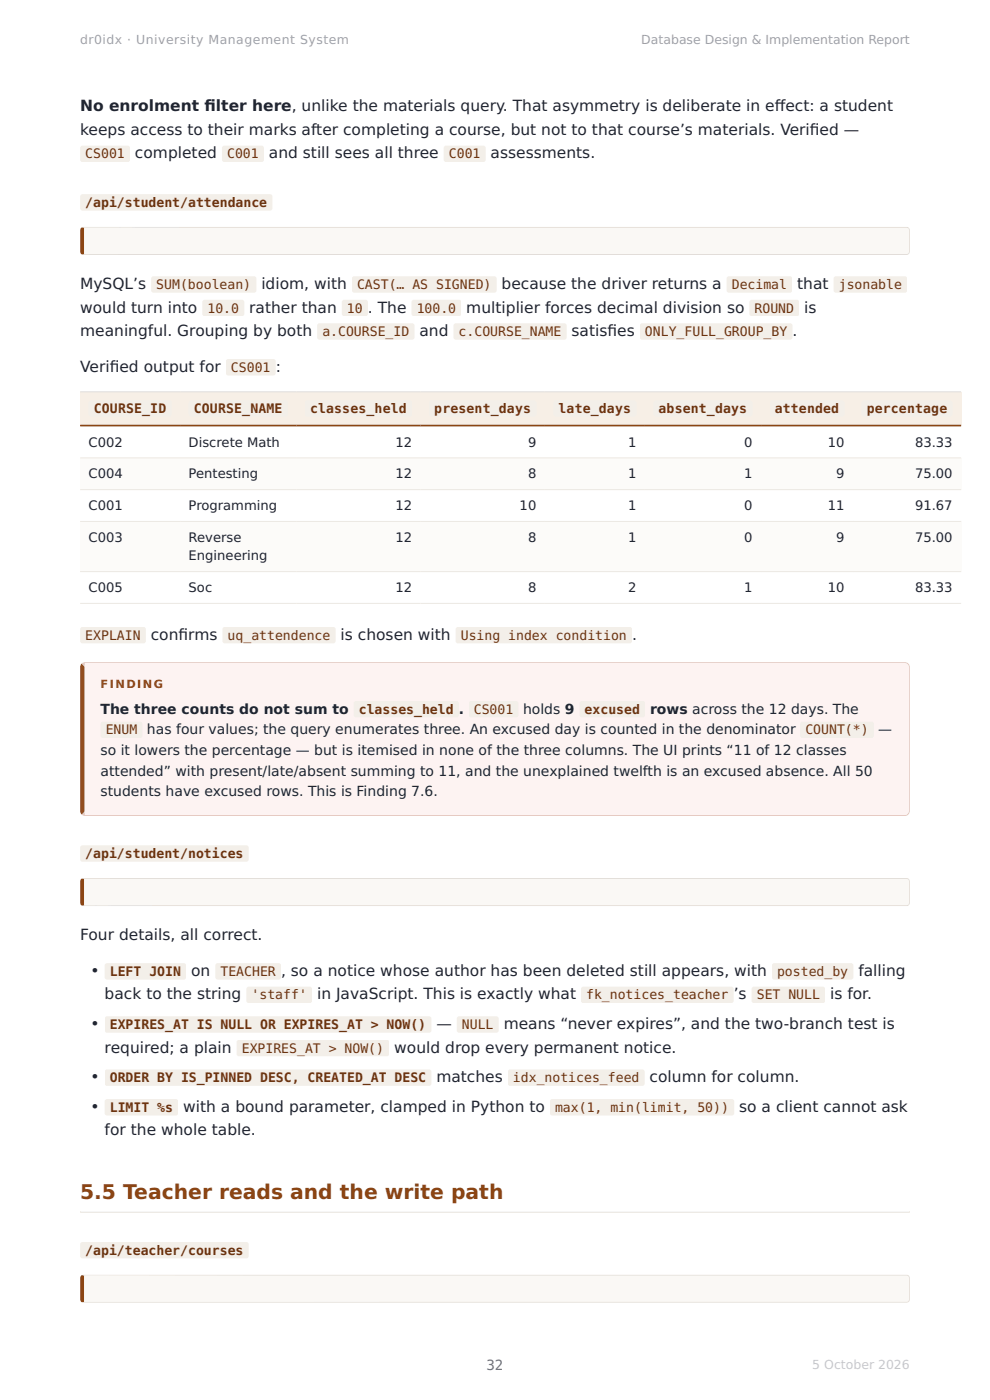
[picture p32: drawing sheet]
<svg xmlns="http://www.w3.org/2000/svg" width="210mm" height="297mm" viewBox="0 0 210 297" stroke-linecap="round" stroke-linejoin="round" font-family="sans-serif">
<defs><g id="words">
<text font-size="4.3" fill="#8b4513" x="17" y="254.3">5.5 Teacher reads and the write path</text>
<g font-size="3.3" fill="#1f2430">
<text x="17" y="23.6">No enrolment f</text>
<text x="43.4" y="23.6">ilter here, unlike the materials query. That asymmetry is deliberate in ef</text>
<text x="164.3" y="23.6">fect: a student</text>
<text x="17" y="28.6">keeps access to their marks after completing a course, but not to that course’s materials. Verif</text>
<text x="171.8" y="28.6">ied —</text>
<text x="28.6" y="33.6">completed</text>
<text x="57" y="33.6">and still sees all three</text>
<text x="104.1" y="33.6">assessments.</text>
<text x="17" y="61.3">MySQL’s</text>
<text x="55.4" y="61.3">idiom, with</text>
<text x="106.4" y="61.3">because the driver returns a</text>
<text x="169.1" y="61.3">that</text>
<text x="17" y="66.3">would turn into</text>
<text x="17" y="71.3">meaningful. Grouping by both</text>
<text x="52.9" y="66.3">rather than</text>
<text x="78.1" y="66.3">. The</text>
<text x="89" y="71.3">and</text>
<text x="98.9" y="66.3">multiplier forces decimal division so</text>
<text x="121.2" y="71.3">satisf</text>
<text x="128.9" y="71.3">ies</text>
<text x="168.1" y="71.3">.</text>
<text x="170.6" y="66.3">is</text>
<text x="17" y="78.9">Verif</text>
<text x="23.3" y="78.9">ied output for</text>
<text x="58.5" y="78.9">:</text>
<text x="32" y="135.7">conf</text>
<text x="37.9" y="135.7">irms</text>
<text x="72.2" y="135.7">is chosen with</text>
<text x="134.1" y="135.7">.</text>
<text x="17" y="199.4">Four details, all correct.</text>
<text x="19.2" y="207">•</text>
<text x="40.5" y="207">on</text>
<text x="59.6" y="207">, so a notice whose author has been deleted still appears, with</text>
<text x="182.1" y="207">falling</text>
<text x="22.2" y="212">back to the string</text>
<text x="67.3" y="212">in JavaScript. This is exactly what</text>
<text x="155.6" y="212">’s</text>
<text x="176.1" y="212">is for.</text>
<text x="19.2" y="218.3">•</text>
<text x="92.6" y="218.3">—</text>
<text x="106.8" y="218.3">means “never expires”, and the two-branch test is</text>
<text x="22.2" y="223.3">required; a plain</text>
<text x="83.6" y="223.3">would drop every permanent notice.</text>
<text x="19.2" y="229.6">•</text>
<text x="92.6" y="229.6">matches</text>
<text x="137.8" y="229.6">column for column.</text>
<text x="19.2" y="235.9">•</text>
<text x="38.9" y="235.9">with a bound parameter, clamped in Python to</text>
<text x="156.8" y="235.9">so a client cannot ask</text>
<text x="22.2" y="240.9">for the whole table.</text>
</g>
<g font-size="3" fill="#1f2430">
<text x="21.3" y="151.4">The three counts do not sum to</text>
<text x="31.2" y="155.8">has four values; the query enumerates three. An excused day is counted in the denominator</text>
<text x="110.9" y="151.4">holds 9</text>
<text x="137.9" y="151.4">rows across the 12 days. The</text>
<text x="186.3" y="155.8">—</text>
<text x="21.3" y="160.2">so it lowers the percentage — but is itemised in none of the three columns. The UI prints “11 of 12 classes</text>
<text x="21.3" y="164.6">attended” with present/late/absent summing to 11, and the unexplained twelfth is an excused absence. All 50</text>
<text x="21.3" y="169">students have excused rows. This is Finding 7.6.</text>
</g>
<text font-size="3" fill="#6b7280" x="103.2" y="290.5">32</text>
<g font-size="2.8" fill="#6b3410">
<text x="18.1" y="33.6">CS001</text>
<text x="48.2" y="33.6">C001</text>
<text x="95.2" y="33.6">C001</text>
<text x="18.1" y="43.9">/api/student/attendance</text>
<text x="33.2" y="61.3">SUM(boolean)</text>
<text x="75.7" y="61.3">CAST(… AS SIGNED)</text>
<text x="155.2" y="61.3">Decimal</text>
<text x="177.9" y="61.3">jsonable</text>
<text x="44" y="66.3">10.0</text>
<text x="68.4" y="71.3">a.COURSE_ID</text>
<text x="73.6" y="66.3">10</text>
<text x="88.4" y="66.3">100.0</text>
<text x="97.3" y="71.3">c.COURSE_NAME</text>
<text x="136.8" y="71.3">ONLY_FULL_GROUP_BY</text>
<text x="160.1" y="66.3">ROUND</text>
<text x="49" y="78.9">CS001</text>
<text x="19.9" y="87.6">COURSE_ID</text>
<text x="41.1" y="87.6">COURSE_NAME</text>
<text x="65.8" y="87.6">classes_held</text>
<text x="92.1" y="87.6">present_days</text>
<text x="118.5" y="87.6">late_days</text>
<text x="139.7" y="87.6">absent_days</text>
<text x="164.3" y="87.6">attended</text>
<text x="183.8" y="87.6">percentage</text>
<text x="18.1" y="135.7">EXPLAIN</text>
<text x="48.3" y="135.7">uq_attendence</text>
<text x="97.7" y="135.7">Using index condition</text>
<text x="22.4" y="155.8">ENUM</text>
<text x="76.1" y="151.4">classes_held .</text>
<text x="100.5" y="151.4">CS001</text>
<text x="124" y="151.4">excused</text>
<text x="170.8" y="155.8">COUNT(*)</text>
<text x="18.1" y="182">/api/student/notices</text>
<text x="23.3" y="207">LEFT JOIN</text>
<text x="46.8" y="207">TEACHER</text>
<text x="164.8" y="207">posted_by</text>
<text x="53.4" y="212">'staff'</text>
<text x="124.3" y="212">fk_notices_teacher</text>
<text x="160.5" y="212">SET NULL</text>
<text x="23.3" y="218.3">EXPIRES_AT IS NULL OR EXPIRES_AT &gt; NOW()</text>
<text x="98" y="218.3">NULL</text>
<text x="51.3" y="223.3">EXPIRES_AT &gt; NOW()</text>
<text x="23.3" y="229.6">ORDER BY IS_PINNED DESC, CREATED_AT DESC</text>
<text x="108.8" y="229.6">idx_notices_feed</text>
<text x="23.3" y="235.9">LIMIT %s</text>
<text x="117.7" y="235.9">max(1, min(limit, 50))</text>
<text x="18.1" y="266.2">/api/teacher/courses</text>
</g>
<g font-size="2.8" fill="#1f2430">
<text x="18.8" y="94.7">C002</text>
<text x="40" y="94.7">Discrete Math</text>
<text x="83.9" y="94.7">12</text>
<text x="112" y="94.7">9</text>
<text x="133.2" y="94.7">1</text>
<text x="157.9" y="94.7">0</text>
<text x="175.6" y="94.7">10</text>
<text x="194.1" y="94.7">83.33</text>
<text x="18.8" y="101.5">C004</text>
<text x="40" y="101.5">Pentesting</text>
<text x="83.9" y="101.5">12</text>
<text x="112" y="101.5">8</text>
<text x="133.2" y="101.5">1</text>
<text x="157.9" y="101.5">1</text>
<text x="177.4" y="101.5">9</text>
<text x="194.1" y="101.5">75.00</text>
<text x="18.8" y="108.2">C001</text>
<text x="40" y="108.2">Programming</text>
<text x="83.9" y="108.2">12</text>
<text x="110.2" y="108.2">10</text>
<text x="133.2" y="108.2">1</text>
<text x="157.9" y="108.2">0</text>
<text x="175.6" y="108.2">11</text>
<text x="194.1" y="108.2">91.67</text>
<text x="18.8" y="115">C003</text>
<text x="40" y="115">Reverse</text>
<text x="40" y="118.9">Engineering</text>
<text x="83.9" y="115">12</text>
<text x="112" y="115">8</text>
<text x="133.2" y="115">1</text>
<text x="157.9" y="115">0</text>
<text x="177.4" y="115">9</text>
<text x="194.1" y="115">75.00</text>
<text x="18.8" y="125.6">C005</text>
<text x="40" y="125.6">Soc</text>
<text x="83.9" y="125.6">12</text>
<text x="112" y="125.6">8</text>
<text x="133.2" y="125.6">2</text>
<text x="157.9" y="125.6">1</text>
<text x="175.6" y="125.6">10</text>
<text x="194.1" y="125.6">83.33</text>
</g>
<g font-size="2.6" fill="#98a2b3">
<text x="17" y="9.4">dr0idx · University Management System</text>
<text x="136" y="9.4">Database Design &amp; Implementation Report</text>
</g>
<text font-size="2.6" fill="#c4c9d1" x="172.3" y="290.4">5 October 2026</text>
<text font-size="2.4" fill="#b3261e" x="21.3" y="146">FINDING</text>
</g></defs>
<path d="M17 48.1h176v6h-176z" fill="#faf8f5"/>
<path d="M17.8 53.3h175a.53 .53 0 0 1-.5 .6h-174.5zM17 53.3l176 .1a.71 .71 0 0 1-.7 .7h-174.6a.71 .71 0 0 1-.7-.8z" fill-rule="evenodd" fill="#e0dcd6"/>
<path d="M17.8 48.3l.1 5.6zM17.2 48.3l.7-.2v6a.75 .75 0 0 1-.9-.7v-4.6z" fill-rule="evenodd" fill="#8b4513"/>
<g fill="#e0dcd6">
<path d="M192.2 48.3a.53 .53 0 0 1 .6 .5v4.6a.53 .53 0 0 1-.6 .5zM192.2 48.1h.1a.71 .71 0 0 1 .7 .7v4.6a.6 .6 0 0 1-.8 .6z" fill-rule="evenodd"/>
<path d="M17.8 48.3h174.5a.53 .53 0 0 1 .5 .6h-175zM17.2 48.3l.5-.2h174.6a.6 .6 0 0 1 .6 .8h-175.9z" fill-rule="evenodd"/>
</g>
<g fill="#f7efe6">
<path d="M17 83.1h21.2v7.2h-21.2z"/>
<path d="M38.2 83.1h24.7v7.2h-24.7z"/>
<path d="M62.9 83.1h26.3v7.2h-26.3z"/>
<path d="M89.2 83.1h26.4v7.2h-26.4z"/>
<path d="M115.6 83.1h21.2v7.2h-21.2z"/>
<path d="M136.8 83.1h24.6v7.2h-24.6z"/>
<path d="M161.4 83.1h19.5v7.2h-19.5z"/>
<path d="M180.9 83.1h23v7.2h-23z"/>
</g>
<g fill="#fcfbf9">
<path d="M17 97.1h21.2v6.8h-21.2z"/>
<path d="M38.2 97.1h24.7v6.8h-24.7z"/>
<path d="M62.9 97.1h26.3v6.8h-26.3z"/>
<path d="M89.2 97.1h26.4v6.8h-26.4z"/>
<path d="M115.6 97.1h21.2v6.8h-21.2z"/>
<path d="M136.8 97.1h24.6v6.8h-24.6z"/>
<path d="M161.4 97.1h19.5v6.8h-19.5z"/>
<path d="M180.9 97.1h23v6.8h-23z"/>
<path d="M17 110.6h21.2v10.7h-21.2z"/>
<path d="M38.2 110.6h24.7v10.7h-24.7z"/>
<path d="M62.9 110.6h26.3v10.7h-26.3z"/>
<path d="M89.2 110.6h26.4v10.7h-26.4z"/>
<path d="M115.6 110.6h21.2v10.7h-21.2z"/>
<path d="M136.8 110.6h24.6v10.7h-24.6z"/>
<path d="M161.4 110.6h19.5v10.7h-19.5z"/>
<path d="M180.9 110.6h23v10.7h-23z"/>
</g>
<path d="M17 97.1h186.9M17 103.9h186.9M17 110.6h186.9M17 121.3h186.9M17 128h186.9" fill="none" stroke="#ece8e2" stroke-width=".21"/>
<path d="M17 83.1h186.9" fill="none" stroke="#e0dcd6" stroke-width=".21"/>
<path d="M17 90.3h186.9" fill="none" stroke="#8b4513" stroke-width=".35"/>
<path d="M17 140.5h176v32.6h-176z" fill="#fdf3f2"/>
<path d="M17.9 172h174.9a.89 .89 0 0 1-.9 .9h-173.8zM17 172h176a1.06 1.06 0 0 1-1.1 1.1h-173.8a1.06 1.06 0 0 1-1.1-1.1z" fill-rule="evenodd" fill="#f0c4c0"/>
<path d="M18.1 140.6v32.3l-.2-.9v-30.5zM17.2 140.9l.5-.4h.4v32.6a1.06 1.06 0 0 1-1.1-1.1v-30.5z" fill-rule="evenodd" fill="#b3261e"/>
<g fill="#f0c4c0">
<path d="M191.9 140.6a.89 .89 0 0 1 .9 .9v30.5a.89 .89 0 0 1-.9 .9zM191.9 140.5a1.06 1.06 0 0 1 1.1 1v30.5a.97 .97 0 0 1-1.1 1z" fill-rule="evenodd"/>
<path d="M18.1 140.6h173.8a.74 .74 0 0 1 .9 1h-174.9zM17.2 140.9l.9-.4h173.8a.97 .97 0 0 1 1 1.1h-175.9z" fill-rule="evenodd"/>
</g>
<path d="M17 186.3h176v5.9h-176z" fill="#faf8f5"/>
<path d="M17.8 191.5h175a.53 .53 0 0 1-.5 .5h-174.5zM17 191.5h176a.71 .71 0 0 1-.7 .7h-174.6a.71 .71 0 0 1-.7-.7z" fill-rule="evenodd" fill="#e0dcd6"/>
<path d="M17.8 186.4l.1 5.6zM17.2 186.5l.7-.2v5.9a.75 .75 0 0 1-.9-.7v-4.5z" fill-rule="evenodd" fill="#8b4513"/>
<g fill="#e0dcd6">
<path d="M192.2 186.4a.53 .53 0 0 1 .6 .6v4.5a.53 .53 0 0 1-.6 .5zM192.2 186.3h.1a.71 .71 0 0 1 .7 .7v4.5a.6 .6 0 0 1-.8 .7z" fill-rule="evenodd"/>
<path d="M17.8 186.4h174.5a.53 .53 0 0 1 .5 .6h-175zM17.2 186.5l.5-.2h174.6a.6 .6 0 0 1 .6 .7h-175.9z" fill-rule="evenodd"/>
<path d="M17 257l176 .1zM17 257h176v.2h-176z" fill-rule="evenodd"/>
</g>
<path d="M17 270.4h176v6h-176z" fill="#faf8f5"/>
<path d="M17.8 275.6h175a.53 .53 0 0 1-.5 .6h-174.5zM17 275.6l176 .1a.71 .71 0 0 1-.7 .7h-174.6a.71 .71 0 0 1-.7-.8z" fill-rule="evenodd" fill="#e0dcd6"/>
<path d="M17.8 270.6l.1 5.6zM17.2 270.6l.7-.2v6a.75 .75 0 0 1-.9-.7v-4.6z" fill-rule="evenodd" fill="#8b4513"/>
<g fill="#e0dcd6">
<path d="M192.2 270.6a.53 .53 0 0 1 .6 .5v4.6a.53 .53 0 0 1-.6 .5zM192.2 270.4h.1a.71 .71 0 0 1 .7 .7v4.6a.6 .6 0 0 1-.8 .6z" fill-rule="evenodd"/>
<path d="M17.8 270.6h174.5a.53 .53 0 0 1 .5 .6h-175zM17.2 270.6l.5-.2h174.6a.6 .6 0 0 1 .6 .8h-175.9z" fill-rule="evenodd"/>
</g>
<g fill="#f3efe9">
<path d="M17 30.9h10.6v3.5h-10.6z"/>
<path d="M47.1 30.9h8.9v3.5h-8.9z"/>
<path d="M94.1 30.9h8.9v3.5h-8.9z"/>
<path d="M17 41.2h40.8v3.5h-40.8z"/>
<path d="M32.1 58.6h22.3v3.5h-22.3z"/>
<path d="M74.6 58.6h30.8v3.5h-30.8z"/>
<path d="M154.1 58.6h14v3.5h-14z"/>
<path d="M176.8 58.6h15.6v3.5h-15.6z"/>
<path d="M42.9 63.6h8.9v3.5h-8.9z"/>
<path d="M72.5 63.6h5.6v3.5h-5.6z"/>
<path d="M87.3 63.6h10.6v3.5h-10.6z"/>
<path d="M159 63.6h10.6v3.5h-10.6z"/>
<path d="M67.3 68.6h20.6v3.5h-20.6z"/>
<path d="M96.2 68.6h24v3.5h-24z"/>
<path d="M135.7 68.6h32.4v3.5h-32.4z"/>
<path d="M47.9 76.2h10.6v3.5h-10.6z"/>
<path d="M18.8 84.9h17.6v3.5h-17.6z"/>
<path d="M40 84.9h21.1v3.5h-21.1z"/>
<path d="M64.7 84.9h22.7v3.5h-22.7z"/>
<path d="M91 84.9h22.8v3.5h-22.8z"/>
<path d="M117.4 84.9h17.6v3.5h-17.6z"/>
<path d="M138.6 84.9h21v3.5h-21z"/>
<path d="M163.2 84.9h15.9v3.5h-15.9z"/>
<path d="M182.7 84.9h19.4v3.5h-19.4z"/>
<path d="M17 133h13.9v3.5h-13.9z"/>
<path d="M47.2 133h24v3.5h-24z"/>
<path d="M96.6 133h37.5v3.5h-37.5z"/>
<path d="M75 148.7h22.3v3.5h-22.3z"/>
<path d="M99.4 148.7h10.6v3.5h-10.6z"/>
<path d="M122.9 148.7h14v3.5h-14z"/>
<path d="M21.3 153.1h8.9v3.5h-8.9z"/>
<path d="M169.7 153.1h15.7v3.5h-15.7z"/>
<path d="M17 179.3h35.8v3.5h-35.8z"/>
<path d="M22.2 204.3h17.3v3.5h-17.3z"/>
<path d="M45.7 204.3h13.9v3.5h-13.9z"/>
<path d="M163.7 204.3h17.3v3.5h-17.3z"/>
<path d="M52.3 209.3h13.9v3.5h-13.9z"/>
<path d="M123.2 209.3h32.4v3.5h-32.4z"/>
<path d="M159.4 209.3h15.6v3.5h-15.6z"/>
<path d="M22.2 215.6h69.3v3.5h-69.3z"/>
<path d="M96.9 215.6h8.9v3.5h-8.9z"/>
<path d="M50.2 220.6h32.4v3.5h-32.4z"/>
<path d="M22.2 226.9h69.3v3.5h-69.3z"/>
<path d="M107.7 226.9h29.1v3.5h-29.1z"/>
<path d="M22.2 233.2h15.6v3.4h-15.6z"/>
<path d="M116.6 233.2h39.1v3.4h-39.1z"/>
<path d="M17 263.5h35.8v3.5h-35.8z"/>
</g>
<use href="#words"/>
</svg>
